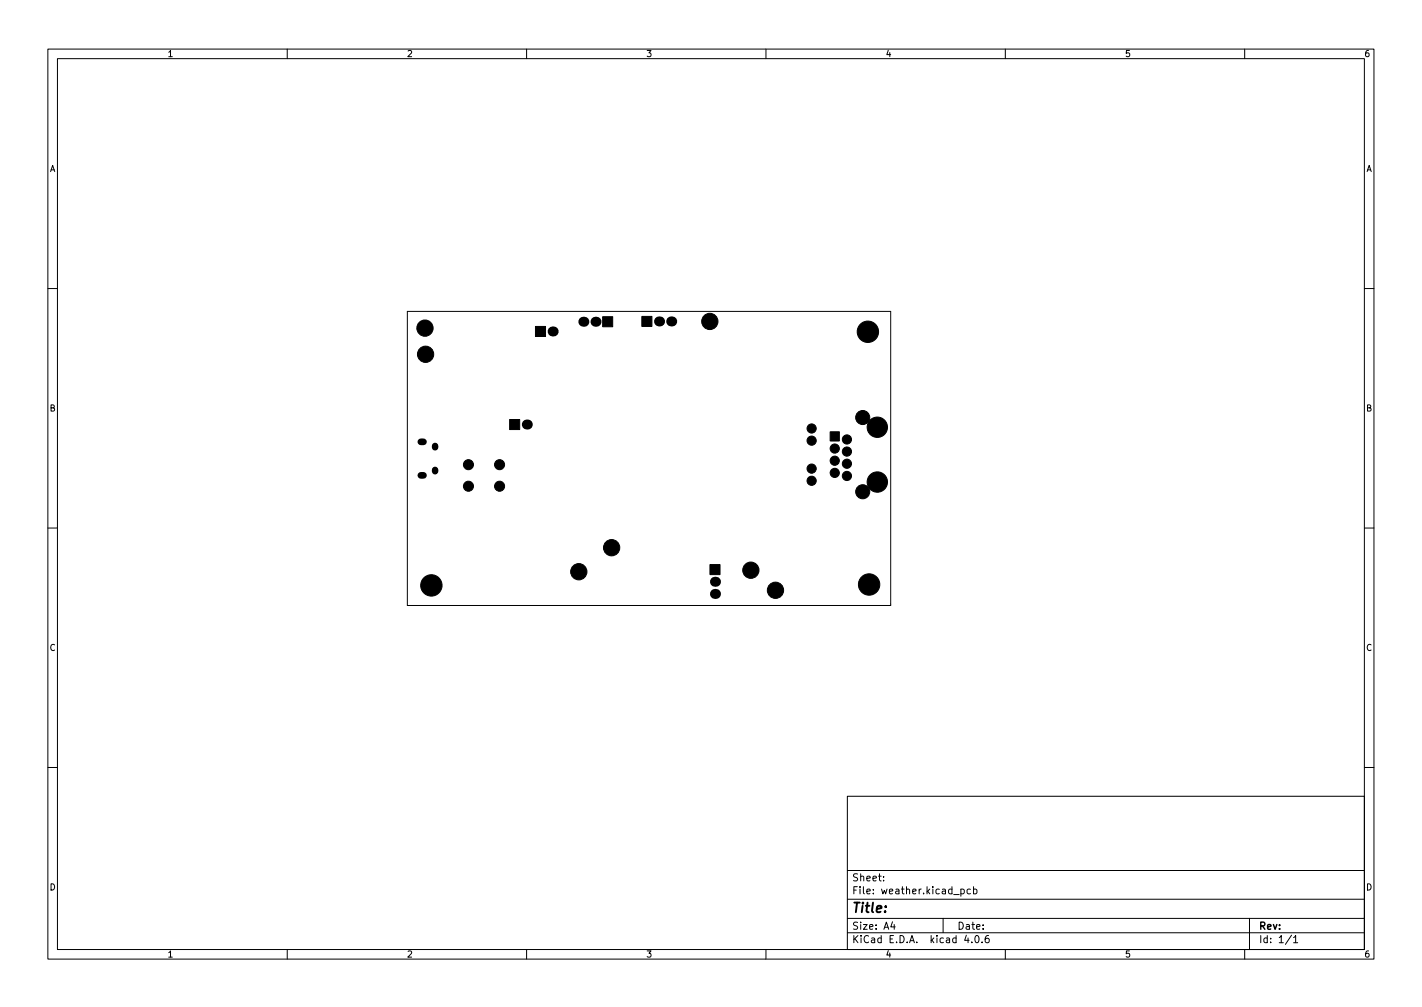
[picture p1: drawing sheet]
<svg xmlns="http://www.w3.org/2000/svg" width="297mm" height="210mm" viewBox="0 0 297 210" stroke-linecap="round" stroke-linejoin="round" font-family="sans-serif">
<defs><g id="words">
<text font-size="2.8" x="178" y="190.6">Title:</text>
<g font-size="2.1">
<text x="178" y="184">Sheet:</text>
<text x="178" y="186.7">File: weather.kicad_pcb</text>
<text x="178" y="196.9">KiCad E.D.A. kicad 4.0.6</text>
<text x="178" y="194.1">Size: A4</text>
<text x="200" y="194.1">Date:</text>
<text x="263" y="194.1">Rev:</text>
<text x="263" y="196.9">Id: 1/1</text>
</g>
<g font-size="1.8">
<text x="35" y="11.9">1</text>
<text x="85" y="11.9">2</text>
<text x="135" y="11.9">3</text>
<text x="185" y="11.9">4</text>
<text x="235" y="11.9">5</text>
<text x="285" y="11.9">6</text>
<text x="10.3" y="35.9">A</text>
<text x="285.3" y="35.9">A</text>
<text x="10.3" y="85.9">B</text>
<text x="285.3" y="85.9">B</text>
<text x="10.3" y="135.9">C</text>
<text x="285.3" y="135.9">C</text>
<text x="10.3" y="185.9">D</text>
<text x="285.3" y="185.9">D</text>
<text x="35" y="199.9">1</text>
<text x="85" y="199.9">2</text>
<text x="135" y="199.9">3</text>
<text x="185" y="199.9">4</text>
<text x="235" y="199.9">5</text>
<text x="285" y="199.9">6</text>
</g>
</g></defs>
<g fill="none" stroke="#000" stroke-width=".21">
<path d="M10 10.2h277v190.1h-277zM12 12.2h273v186.1h-273zM60 10.2v2M110 10.2v2M160 10.2v2M210 10.2v2M260 10.2v2M10 60.2h2M85.1 65h101v61.4h-101zM285 60.2h2M10 110.2h2M285 110.2h2"/>
<path d="M10 160.2h2M177 166.3h108v32h-108zM285 160.2h2M60 198.3v2M110 198.3v2M160 198.3v2M177 194.8h108M177 191.8h108M177 187.8h108M177 181.8h108M184.6 183.8v.1M184.6 183v.1"/>
<path d="M186.4 192.5l-.3 1h.9M186.8 193v1M197 191.8v3M200.7 185.7l.4-.1 .3 .3-.1 .7h-.6M200.7 185.6v1.5M201.9 195.3l-.4 1h.9M202.7 185.7l-.4-.1-.3 .3 .1 .7h.6M203 196.7v.1M203.4 185.7l.4-.1 .3 .3-.2 .7h-.5M203.4 185.1v1.5M203.9 195.4l.1-.1a.8 .8 0 0 1 .5 .8 .8 .8 0 0 1-.5 .7 1 1 0 0 1-.1-1.4zM205.1 196.7v.1"/>
<path d="M206.5 195.3l-.4 .1a1.01 1.01 0 0 0 0 1.4l.5-.1v-.5l-.2-.3-.5 .1-.1 .2M210 198.3v2M260 198.3v2M261 191.8v6.5M269.8 195.3l-1.3 1.9M270.2 195.8l.4-.5v1.5M270.2 196.8h.9"/>
</g>
<g fill="#000" stroke="#000" stroke-width=".21">
<path d="M111.9 68.2h2.1v2.1h-2.1zM125.9 66.1h2.1v2.1h-2.1zM134.1 66.1h2.1v2.1h-2.1zM106.5 87.6h2.1v2.1h-2.1zM173.4 90.2h1.9v1.9h-1.9zM148.3 117.9h2.1v2.1h-2.1z"/>
<circle cx="88.8" cy="68.5" r="1.7"/>
<circle cx="88.9" cy="74" r="1.7"/>
<circle cx="148.3" cy="67.1" r="1.7"/>
<circle cx="181.3" cy="69.3" r="2.23"/>
<circle cx="97.9" cy="97" r="1.05"/>
<circle cx="104.4" cy="97" r="1.05"/>
<circle cx="169.5" cy="97.8" r=".96"/>
<circle cx="169.5" cy="89.5" r=".96"/>
<circle cx="169.5" cy="92" r=".96"/>
<circle cx="174.4" cy="96.2" r=".96"/>
<circle cx="174.4" cy="98.7" r=".96"/>
<circle cx="174.4" cy="93.7" r=".96"/>
<circle cx="176.9" cy="96.8" r=".96"/>
<circle cx="176.9" cy="94.3" r=".96"/>
<circle cx="176.9" cy="99.4" r=".96"/>
<circle cx="176.9" cy="91.8" r=".96"/>
<circle cx="180.2" cy="87.2" r="1.47"/>
<circle cx="183.3" cy="89.2" r="2.12"/>
<circle cx="97.9" cy="101.5" r="1.05"/>
<circle cx="104.4" cy="101.5" r="1.05"/>
<circle cx="120.9" cy="119.4" r="1.7"/>
<circle cx="127.8" cy="114.4" r="1.7"/>
<circle cx="156.8" cy="119.1" r="1.7"/>
<circle cx="169.5" cy="100.4" r=".96"/>
<circle cx="180.2" cy="102.7" r="1.47"/>
<circle cx="183.3" cy="100.6" r="2.12"/>
<circle cx="90.1" cy="122.2" r="2.23"/>
<circle cx="162" cy="123.2" r="1.7"/>
<circle cx="181.5" cy="122" r="2.23"/>
</g>
<path d="M90.9 93.1v.3M90.9 98.1v.3" fill="none" stroke="#000" stroke-width="1.3"/>
<path d="M87.9 92.3h.6M87.9 99.3h.6" fill="none" stroke="#000" stroke-width="1.4"/>
<g fill="#000">
<circle cx="115.4" cy="69.2" r="1.05"/>
<circle cx="121.9" cy="67.2" r="1.05"/>
<circle cx="124.4" cy="67.2" r="1.05"/>
<circle cx="137.7" cy="67.1" r="1.05"/>
<circle cx="140.2" cy="67.1" r="1.05"/>
<circle cx="110" cy="88.6" r="1.05"/>
<circle cx="149.4" cy="121.5" r="1.05"/>
<circle cx="149.4" cy="124" r="1.05"/>
</g>
<use href="#words"/>
</svg>
